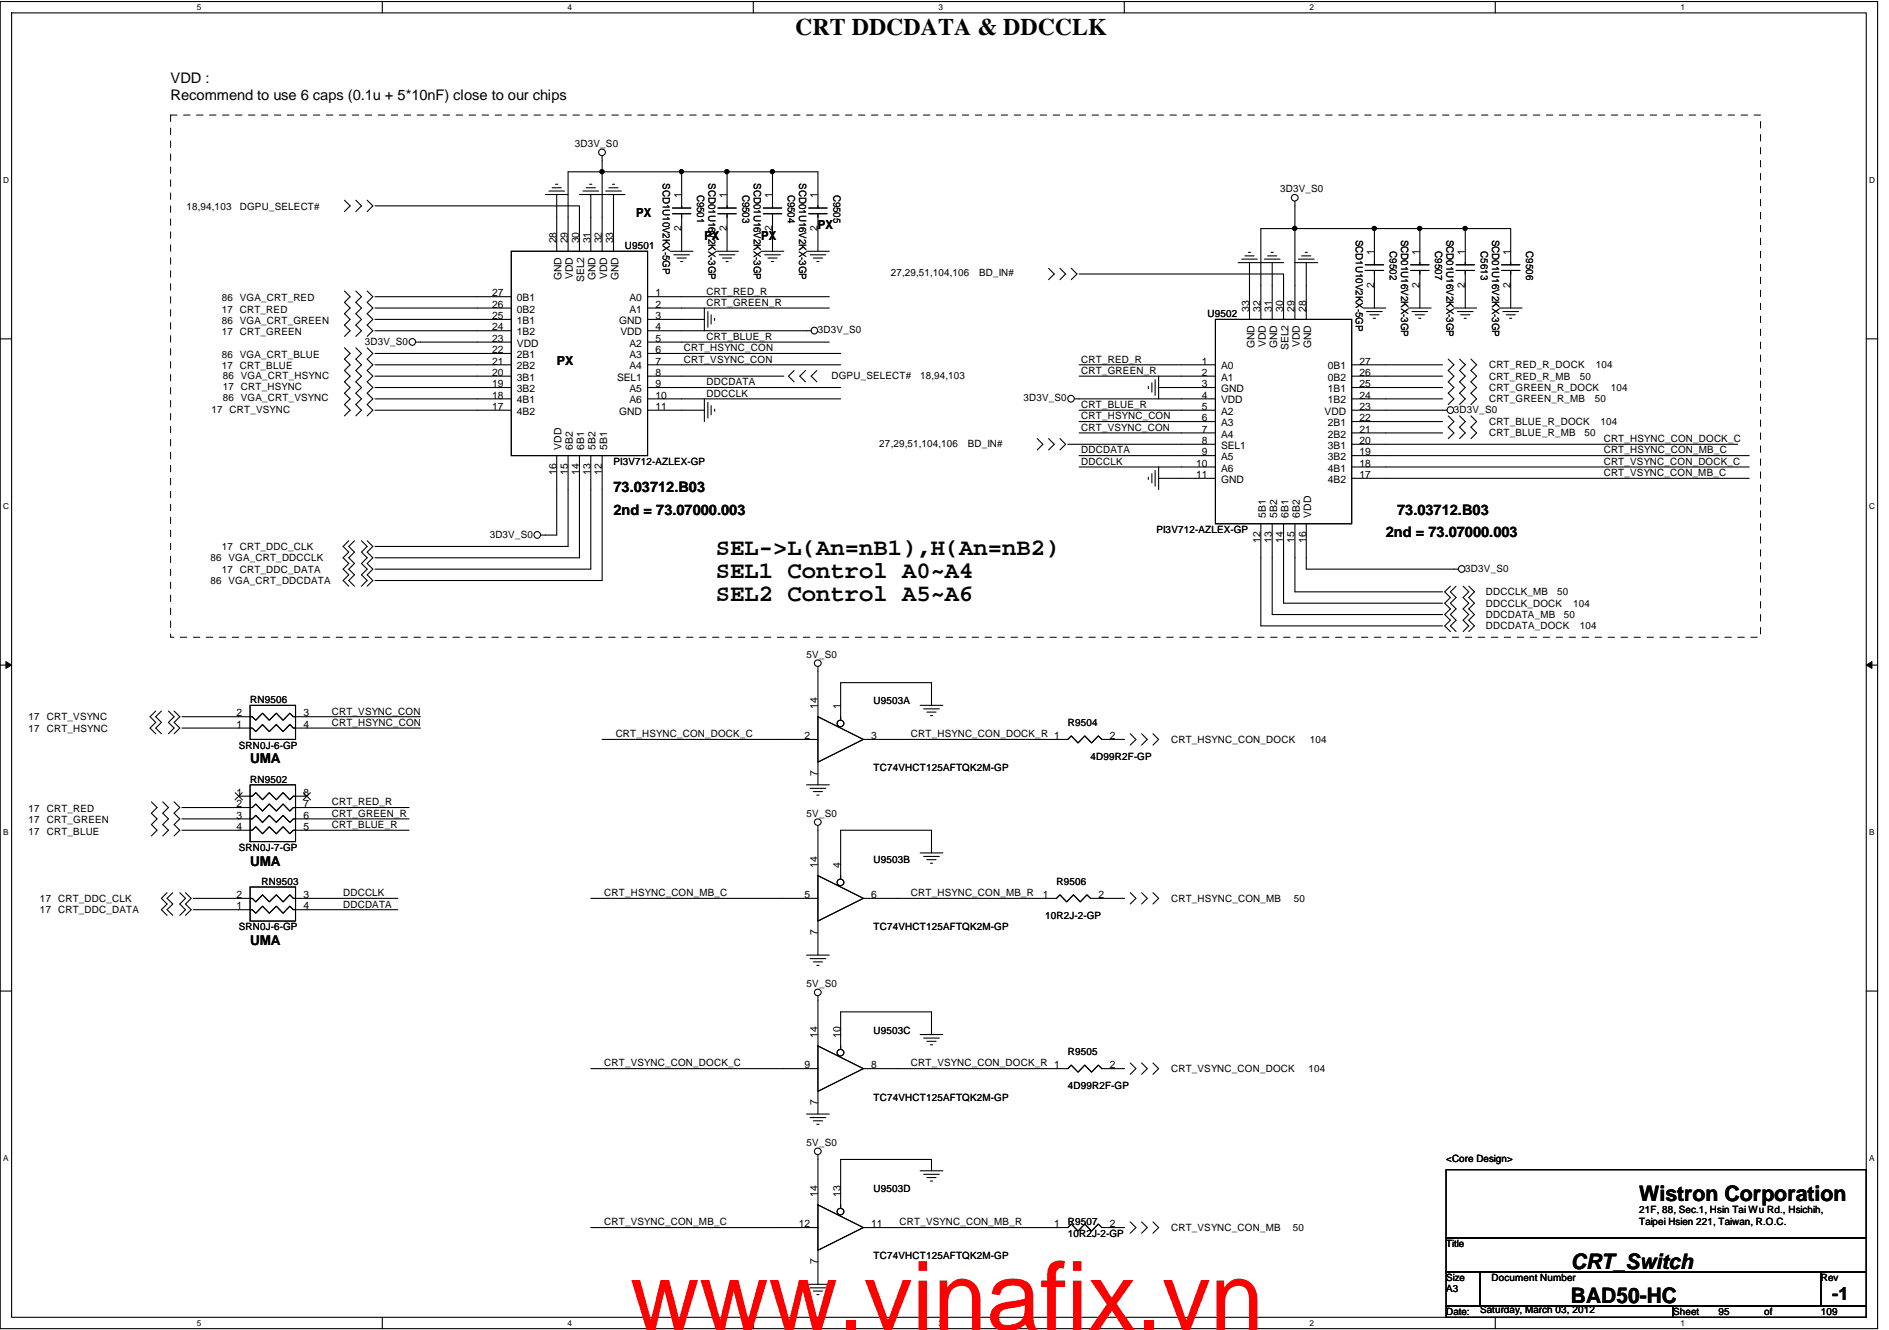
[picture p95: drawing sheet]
<svg xmlns="http://www.w3.org/2000/svg" width="278mm" height="196mm" viewBox="0 0 278 196" stroke-linecap="round" stroke-linejoin="round" font-family="sans-serif">
<defs><g id="words">
<text font-size="14.1" fill="#f00" x="92.8" y="196">www.vinafix.vn</text>
<g font-size="3.5">
<text x="117.1" y="5.1">CRT DDCDATA &amp; DDCCLK</text>
<text x="105.4" y="81.8">SEL-&gt;L(An=nB1),H(An=nB2)</text>
<text x="105.4" y="85.2">SEL1 Control A0~A4</text>
<text x="105.4" y="88.5">SEL2 Control A5~A6</text>
</g>
<g font-size="3.1">
<text x="241.4" y="176.9">Wistron Corporation</text>
<text x="231.3" y="192">BAD50-HC</text>
<text x="231.3" y="186.9">CRT_Switch</text>
</g>
<text font-size="2.7" x="269.8" y="191.5">-1</text>
<g font-size="2.2">
<text x="25.1" y="12.2">VDD :</text>
<text x="25.1" y="14.7">Recommend to use 6 caps (0.1u + 5*10nF) close to our chips</text>
<text x="90.3" y="75.8">2nd = 73.07000.003</text>
<text x="90.3" y="72.5">73.03712.B03</text>
<text x="205.7" y="75.8">73.03712.B03</text>
<text x="204.1" y="79.1">2nd = 73.07000.003</text>
</g>
<g font-size="2">
<text x="36.8" y="112.5">UMA</text>
<text x="36.8" y="127.5">UMA</text>
<text x="36.8" y="139.2">UMA</text>
</g>
<g font-size="1.8">
<text x="93.7" y="32">PX</text>
<text x="103.7" y="35.4">PX</text>
<text x="112.1" y="35.4">PX</text>
<text x="120.5" y="33.7">PX</text>
<text x="82" y="53.8">PX</text>
</g>
<g font-size="1.5">
<text x="84.7" y="21.6">3D3V_S0</text>
<text x="97.6" y="27" transform="rotate(90 97.6 27)">SCD1U10V2KX-5GP</text>
<text x="100.3" y="29.2" transform="rotate(-90 100.3 29.2)">1</text>
<text x="102.7" y="28.7" transform="rotate(90 102.7 28.7)">C9501</text>
<text x="104.3" y="27" transform="rotate(90 104.3 27)">SCD01U16V2KX-3GP</text>
<text x="107" y="29.2" transform="rotate(-90 107 29.2)">1</text>
<text x="109.3" y="28.7" transform="rotate(90 109.3 28.7)">C9503</text>
<text x="111" y="27" transform="rotate(90 111 27)">SCD01U16V2KX-3GP</text>
<text x="113.7" y="29.2" transform="rotate(-90 113.7 29.2)">1</text>
<text x="116" y="28.7" transform="rotate(90 116 28.7)">C9504</text>
<text x="117.7" y="27" transform="rotate(90 117.7 27)">SCD01U16V2KX-3GP</text>
<text x="120.4" y="29.2" transform="rotate(-90 120.4 29.2)">1</text>
<text x="122.7" y="28.7" transform="rotate(90 122.7 28.7)">C9505</text>
<text x="188.5" y="28.3">3D3V_S0</text>
<text x="27.5" y="31">18,94,103</text>
<text x="35.3" y="31">DGPU_SELECT#</text>
<text x="81.9" y="35.9" transform="rotate(-90 81.9 35.9)">28</text>
<text x="83.6" y="35.9" transform="rotate(-90 83.6 35.9)">29</text>
<text x="85.3" y="35.9" transform="rotate(-90 85.3 35.9)">30</text>
<text x="87" y="35.9" transform="rotate(-90 87 35.9)">31</text>
<text x="88.6" y="35.9" transform="rotate(-90 88.6 35.9)">32</text>
<text x="90.3" y="35.9" transform="rotate(-90 90.3 35.9)">33</text>
<text x="100.3" y="34" transform="rotate(-90 100.3 34)">2</text>
<text x="107" y="34" transform="rotate(-90 107 34)">2</text>
<text x="113.7" y="34" transform="rotate(-90 113.7 34)">2</text>
<text x="120.4" y="34" transform="rotate(-90 120.4 34)">2</text>
<text x="199.7" y="35.3" transform="rotate(90 199.7 35.3)">SCD1U10V2KX-5GP</text>
<text x="206.3" y="35.3" transform="rotate(90 206.3 35.3)">SCD01U16V2KX-3GP</text>
<text x="213" y="35.3" transform="rotate(90 213 35.3)">SCD01U16V2KX-3GP</text>
<text x="219.7" y="35.3" transform="rotate(90 219.7 35.3)">SCD01U16V2KX-3GP</text>
<text x="82.7" y="41.3" transform="rotate(-90 82.7 41.3)">GND</text>
<text x="84.4" y="41.1" transform="rotate(-90 84.4 41.1)">VDD</text>
<text x="86" y="41.6" transform="rotate(-90 86 41.6)">SEL2</text>
<text x="87.7" y="41.3" transform="rotate(-90 87.7 41.3)">GND</text>
<text x="89.4" y="41.1" transform="rotate(-90 89.4 41.1)">VDD</text>
<text x="91.1" y="41.3" transform="rotate(-90 91.1 41.3)">GND</text>
<text x="92" y="36.7">U9501</text>
<text x="131.2" y="40.7">27,29,51,104,106</text>
<text x="144.2" y="40.7">BD_IN#</text>
<text x="202.4" y="37.5" transform="rotate(-90 202.4 37.5)">1</text>
<text x="204.7" y="37" transform="rotate(90 204.7 37)">C9502</text>
<text x="209" y="37.5" transform="rotate(-90 209 37.5)">1</text>
<text x="211.4" y="37" transform="rotate(90 211.4 37)">C9507</text>
<text x="215.7" y="37.5" transform="rotate(-90 215.7 37.5)">1</text>
<text x="218" y="37" transform="rotate(90 218 37)">C5613</text>
<text x="222.4" y="37.5" transform="rotate(-90 222.4 37.5)">1</text>
<text x="224.7" y="37" transform="rotate(90 224.7 37)">C9506</text>
<text x="32.6" y="44.4">86 VGA_CRT_RED</text>
<text x="32.6" y="46.1">17 CRT_RED</text>
<text x="32.6" y="47.7">86 VGA_CRT_GREEN</text>
<text x="72.5" y="43.7">27</text>
<text x="72.5" y="45.3">26</text>
<text x="72.5" y="47">25</text>
<text x="76.1" y="44.4">0B1</text>
<text x="76.1" y="46.1">0B2</text>
<text x="76.1" y="47.7">1B1</text>
<text x="91.2" y="47.7">GND</text>
<text x="92.7" y="44.4">A0</text>
<text x="92.7" y="46.1">A1</text>
<text x="96.5" y="47">3</text>
<text x="96.5" y="43.7">1</text>
<text x="96.5" y="45.3">2</text>
<text x="104" y="43.4">CRT_RED_R</text>
<text x="104" y="45.1">CRT_GREEN_R</text>
<text x="177.8" y="46.7">U9502</text>
<text x="184" y="45.9" transform="rotate(-90 184 45.9)">33</text>
<text x="185.6" y="45.9" transform="rotate(-90 185.6 45.9)">32</text>
<text x="187.3" y="45.9" transform="rotate(-90 187.3 45.9)">31</text>
<text x="189" y="45.9" transform="rotate(-90 189 45.9)">30</text>
<text x="190.7" y="45.9" transform="rotate(-90 190.7 45.9)">29</text>
<text x="192.3" y="45.9" transform="rotate(-90 192.3 45.9)">28</text>
<text x="202.4" y="42.4" transform="rotate(-90 202.4 42.4)">2</text>
<text x="209" y="42.4" transform="rotate(-90 209 42.4)">2</text>
<text x="215.7" y="42.4" transform="rotate(-90 215.7 42.4)">2</text>
<text x="222.4" y="42.4" transform="rotate(-90 222.4 42.4)">2</text>
<text x="32.6" y="49.4">17 CRT_GREEN</text>
<text x="32.6" y="52.7">86 VGA_CRT_BLUE</text>
<text x="53.7" y="50.8">3D3V_S0</text>
<text x="72.5" y="48.7">24</text>
<text x="72.5" y="50.4">23</text>
<text x="72.5" y="52">22</text>
<text x="72.5" y="53.7">21</text>
<text x="76.1" y="49.4">1B2</text>
<text x="76.1" y="51.1">VDD</text>
<text x="76.1" y="52.7">2B1</text>
<text x="91.4" y="49.4">VDD</text>
<text x="92.7" y="51.1">A2</text>
<text x="92.7" y="52.7">A3</text>
<text x="96.5" y="50.4">5</text>
<text x="96.5" y="52">6</text>
<text x="96.5" y="53.7">7</text>
<text x="96.5" y="48.7">4</text>
<text x="100.7" y="51.8">CRT_HSYNC_CON</text>
<text x="100.7" y="53.4">CRT_VSYNC_CON</text>
<text x="104" y="50.1">CRT_BLUE_R</text>
<text x="120.5" y="49.1">3D3V_S0</text>
<text x="159.2" y="53.4">CRT_RED_R</text>
<text x="177" y="53.7">1</text>
<text x="184.7" y="51.3" transform="rotate(-90 184.7 51.3)">GND</text>
<text x="186.4" y="51.2" transform="rotate(-90 186.4 51.2)">VDD</text>
<text x="188.1" y="51.3" transform="rotate(-90 188.1 51.3)">GND</text>
<text x="189.7" y="51.6" transform="rotate(-90 189.7 51.6)">SEL2</text>
<text x="191.4" y="51.2" transform="rotate(-90 191.4 51.2)">VDD</text>
<text x="193.1" y="51.3" transform="rotate(-90 193.1 51.3)">GND</text>
<text x="200.2" y="53.7">27</text>
<text x="32.6" y="54.4">17 CRT_BLUE</text>
<text x="32.8" y="55.8">86 VGA_CRT_HSYNC</text>
<text x="32.8" y="57.4">17 CRT_HSYNC</text>
<text x="32.8" y="59.1">86 VGA_CRT_VSYNC</text>
<text x="72.5" y="55.4">20</text>
<text x="72.5" y="57">19</text>
<text x="72.5" y="58.7">18</text>
<text x="76.1" y="54.4">2B2</text>
<text x="76.1" y="56.1">3B1</text>
<text x="76.1" y="57.8">3B2</text>
<text x="76.1" y="59.4">4B1</text>
<text x="90.9" y="56.1">SEL1</text>
<text x="92.7" y="54.4">A4</text>
<text x="92.7" y="57.8">A5</text>
<text x="92.7" y="59.4">A6</text>
<text x="96.5" y="57">9</text>
<text x="96.5" y="58.7">10</text>
<text x="96.5" y="55.4">8</text>
<text x="104" y="56.8">DDCDATA</text>
<text x="104" y="58.4">DDCCLK</text>
<text x="122.4" y="55.8">DGPU_SELECT#</text>
<text x="135.5" y="55.8">18,94,103</text>
<text x="150.7" y="59.1">3D3V_S0</text>
<text x="159.2" y="55.1">CRT_GREEN_R</text>
<text x="177" y="55.4">2</text>
<text x="177" y="57">3</text>
<text x="177" y="58.7">4</text>
<text x="179.8" y="54.4">A0</text>
<text x="179.8" y="56.1">A1</text>
<text x="179.8" y="57.8">GND</text>
<text x="179.8" y="59.4">VDD</text>
<text x="195.6" y="54.4">0B1</text>
<text x="195.6" y="56.1">0B2</text>
<text x="195.6" y="57.8">1B1</text>
<text x="195.6" y="59.4">1B2</text>
<text x="200.2" y="55.4">26</text>
<text x="200.2" y="57">25</text>
<text x="200.2" y="58.7">24</text>
<text x="219.3" y="54.3">CRT_RED_R_DOCK</text>
<text x="219.3" y="55.9">CRT_RED_R_MB</text>
<text x="219.3" y="57.6">CRT_GREEN_R_DOCK</text>
<text x="219.3" y="59.3">CRT_GREEN_R_MB</text>
<text x="232.7" y="55.9">50</text>
<text x="234.9" y="59.3">50</text>
<text x="235" y="54.3">104</text>
<text x="237.2" y="57.6">104</text>
<text x="31.1" y="60.8">17 CRT_VSYNC</text>
<text x="72.5" y="60.4">17</text>
<text x="76.1" y="61.1">4B2</text>
<text x="91.2" y="61.1">GND</text>
<text x="96.5" y="60.4">11</text>
<text x="129.5" y="65.8">27,29,51,104,106</text>
<text x="142.5" y="65.8">BD_IN#</text>
<text x="159.2" y="60.1">CRT_BLUE_R</text>
<text x="159.2" y="63.5">CRT_VSYNC_CON</text>
<text x="159.2" y="61.8">CRT_HSYNC_CON</text>
<text x="177" y="60.4">5</text>
<text x="177" y="62.1">6</text>
<text x="177" y="63.7">7</text>
<text x="177" y="65.4">8</text>
<text x="179.8" y="61.1">A2</text>
<text x="179.8" y="62.8">A3</text>
<text x="179.8" y="64.5">A4</text>
<text x="195.1" y="61.1">VDD</text>
<text x="195.6" y="62.8">2B1</text>
<text x="195.6" y="64.5">2B2</text>
<text x="200.2" y="62.1">22</text>
<text x="200.2" y="63.7">21</text>
<text x="200.2" y="65.4">20</text>
<text x="200.2" y="60.4">23</text>
<text x="214.1" y="60.8">3D3V_S0</text>
<text x="219.3" y="62.6">CRT_BLUE_R_DOCK</text>
<text x="219.3" y="64.3">CRT_BLUE_R_MB</text>
<text x="233.3" y="64.3">50</text>
<text x="235.7" y="62.6">104</text>
<text x="236.2" y="65.1">CRT_HSYNC_CON_DOCK_C</text>
<text x="81.9" y="70" transform="rotate(-90 81.9 70)">16</text>
<text x="82.7" y="66.3" transform="rotate(-90 82.7 66.3)">VDD</text>
<text x="83.6" y="70" transform="rotate(-90 83.6 70)">15</text>
<text x="84.4" y="66.3" transform="rotate(-90 84.4 66.3)">6B2</text>
<text x="85.3" y="70" transform="rotate(-90 85.3 70)">14</text>
<text x="86" y="66.3" transform="rotate(-90 86 66.3)">6B1</text>
<text x="87" y="70" transform="rotate(-90 87 70)">13</text>
<text x="87.7" y="66.3" transform="rotate(-90 87.7 66.3)">5B2</text>
<text x="88.6" y="70" transform="rotate(-90 88.6 70)">12</text>
<text x="89.4" y="66.3" transform="rotate(-90 89.4 66.3)">5B1</text>
<text x="90.3" y="68.5">PI3V712-AZLEX-GP</text>
<text x="159.2" y="66.8">DDCDATA</text>
<text x="159.2" y="68.5">DDCCLK</text>
<text x="176.2" y="68.8">10</text>
<text x="176.2" y="70.4">11</text>
<text x="177" y="67.1">9</text>
<text x="179.8" y="66.1">SEL1</text>
<text x="179.8" y="67.8">A5</text>
<text x="179.8" y="69.5">A6</text>
<text x="179.8" y="71.1">GND</text>
<text x="195.6" y="66.1">3B1</text>
<text x="195.6" y="67.8">3B2</text>
<text x="195.6" y="69.5">4B1</text>
<text x="195.6" y="71.1">4B2</text>
<text x="200.2" y="67.1">19</text>
<text x="200.2" y="68.8">18</text>
<text x="200.2" y="70.4">17</text>
<text x="236.2" y="66.8">CRT_HSYNC_CON_MB_C</text>
<text x="236.2" y="68.5">CRT_VSYNC_CON_DOCK_C</text>
<text x="236.2" y="70.1">CRT_VSYNC_CON_MB_C</text>
<text x="186.4" y="76.3" transform="rotate(-90 186.4 76.3)">5B1</text>
<text x="188.1" y="76.3" transform="rotate(-90 188.1 76.3)">5B2</text>
<text x="189.7" y="76.3" transform="rotate(-90 189.7 76.3)">6B1</text>
<text x="191.4" y="76.3" transform="rotate(-90 191.4 76.3)">6B2</text>
<text x="193.1" y="76.3" transform="rotate(-90 193.1 76.3)">VDD</text>
<text x="31" y="82.7">86 VGA_CRT_DDCCLK</text>
<text x="32.6" y="81">17 CRT_DDC_CLK</text>
<text x="72.1" y="79.2">3D3V_S0</text>
<text x="170.3" y="78.5">PI3V712-AZLEX-GP</text>
<text x="185.6" y="80" transform="rotate(-90 185.6 80)">12</text>
<text x="187.3" y="80" transform="rotate(-90 187.3 80)">13</text>
<text x="189" y="80" transform="rotate(-90 189 80)">14</text>
<text x="190.7" y="80" transform="rotate(-90 190.7 80)">15</text>
<text x="192.3" y="80" transform="rotate(-90 192.3 80)">16</text>
<text x="31" y="86">86 VGA_CRT_DDCDATA</text>
<text x="32.6" y="84.4">17 CRT_DDC_DATA</text>
<text x="215.8" y="84.2">3D3V_S0</text>
<text x="218.8" y="89.4">DDCCLK_DOCK</text>
<text x="218.8" y="87.7">DDCCLK_MB</text>
<text x="229.3" y="87.7">50</text>
<text x="231.7" y="89.4">104</text>
<text x="218.8" y="92.7">DDCDATA_DOCK</text>
<text x="218.8" y="91.1">DDCDATA_MB</text>
<text x="230.3" y="91.1">50</text>
<text x="232.7" y="92.7">104</text>
<text x="118.8" y="96.9">5V_S0</text>
<text x="4.2" y="106.1">17 CRT_VSYNC</text>
<text x="4.2" y="107.8">17 CRT_HSYNC</text>
<text x="34.8" y="107.2">1</text>
<text x="34.8" y="105.5">2</text>
<text x="36.8" y="103.6">RN9506</text>
<text x="44.7" y="105.5">3</text>
<text x="44.7" y="107.2">4</text>
<text x="48.9" y="106.9">CRT_HSYNC_CON</text>
<text x="48.9" y="105.3">CRT_VSYNC_CON</text>
<text x="120.4" y="104.4" transform="rotate(-90 120.4 104.4)">14</text>
<text x="123.8" y="104.4" transform="rotate(-90 123.8 104.4)">1</text>
<text x="128.7" y="103.8">U9503A</text>
<text x="157.2" y="106.9">R9504</text>
<text x="35.2" y="110.3">SRN0J-6-GP</text>
<text x="90.7" y="108.6">CRT_HSYNC_CON_DOCK_C</text>
<text x="118.5" y="108.9">2</text>
<text x="128.3" y="108.9">3</text>
<text x="128.7" y="113.6">TC74VHCT125AFTQK2M-GP</text>
<text x="134.1" y="108.6">CRT_HSYNC_CON_DOCK_R 1</text>
<text x="160.6" y="112">4D99R2F-GP</text>
<text x="163.4" y="108.9">2</text>
<text x="172.5" y="109.5">CRT_HSYNC_CON_DOCK</text>
<text x="192.9" y="109.5">104</text>
<text x="4.2" y="119.6">17 CRT_RED</text>
<text x="34.8" y="117.3">1</text>
<text x="34.8" y="118.9">2</text>
<text x="36.8" y="115.3">RN9502</text>
<text x="44.7" y="118.9">7</text>
<text x="44.7" y="117.3">8</text>
<text x="48.9" y="118.6">CRT_RED_R</text>
<text x="120.4" y="114.3" transform="rotate(-90 120.4 114.3)">7</text>
<text x="4.2" y="121.3">17 CRT_GREEN</text>
<text x="4.2" y="123">17 CRT_BLUE</text>
<text x="34.8" y="120.6">3</text>
<text x="34.8" y="122.3">4</text>
<text x="35.2" y="125.3">SRN0J-7-GP</text>
<text x="44.7" y="122.3">5</text>
<text x="44.7" y="120.6">6</text>
<text x="48.9" y="122">CRT_BLUE_R</text>
<text x="48.9" y="120.3">CRT_GREEN_R</text>
<text x="118.8" y="120.3">5V_S0</text>
<text x="38.5" y="130.4">RN9503</text>
<text x="120.4" y="127.8" transform="rotate(-90 120.4 127.8)">14</text>
<text x="123.8" y="127.8" transform="rotate(-90 123.8 127.8)">4</text>
<text x="128.7" y="127.2">U9503B</text>
<text x="155.6" y="130.4">R9506</text>
<text x="5.9" y="132.9">17 CRT_DDC_CLK</text>
<text x="5.9" y="134.5">17 CRT_DDC_DATA</text>
<text x="34.8" y="134">1</text>
<text x="34.8" y="132.3">2</text>
<text x="35.2" y="137">SRN0J-6-GP</text>
<text x="44.7" y="132.3">3</text>
<text x="44.7" y="134">4</text>
<text x="50.5" y="133.7">DDCDATA</text>
<text x="50.5" y="132">DDCCLK</text>
<text x="89" y="132">CRT_HSYNC_CON_MB_C</text>
<text x="118.5" y="132.3">5</text>
<text x="120.4" y="137.7" transform="rotate(-90 120.4 137.7)">7</text>
<text x="128.3" y="132.3">6</text>
<text x="128.7" y="137">TC74VHCT125AFTQK2M-GP</text>
<text x="134.1" y="132">CRT_HSYNC_CON_MB_R</text>
<text x="153.6" y="132.3">1</text>
<text x="153.9" y="135.4">10R2J-2-GP</text>
<text x="161.7" y="132.3">2</text>
<text x="172.5" y="132.9">CRT_HSYNC_CON_MB</text>
<text x="190.5" y="132.9">50</text>
<text x="118.8" y="145.4">5V_S0</text>
<text x="120.4" y="152.9" transform="rotate(-90 120.4 152.9)">14</text>
<text x="123.8" y="152.9" transform="rotate(-90 123.8 152.9)">10</text>
<text x="128.7" y="152.3">U9503C</text>
<text x="157.2" y="155.4">R9505</text>
<text x="89" y="157.1">CRT_VSYNC_CON_DOCK_C</text>
<text x="118.5" y="157.4">9</text>
<text x="128.3" y="157.4">8</text>
<text x="134.1" y="157.1">CRT_VSYNC_CON_DOCK_R 1</text>
<text x="157.2" y="160.5">4D99R2F-GP</text>
<text x="163.4" y="157.4">2</text>
<text x="172.5" y="158">CRT_VSYNC_CON_DOCK</text>
<text x="192.7" y="158">104</text>
<text x="120.4" y="162.8" transform="rotate(-90 120.4 162.8)">7</text>
<text x="128.7" y="162.1">TC74VHCT125AFTQK2M-GP</text>
<text x="118.8" y="168.8">5V_S0</text>
<text x="213" y="171.2">&lt;Core Design&gt;</text>
<text x="120.4" y="176.3" transform="rotate(-90 120.4 176.3)">14</text>
<text x="123.8" y="176.3" transform="rotate(-90 123.8 176.3)">13</text>
<text x="128.7" y="175.7">U9503D</text>
<text x="241.4" y="178.7">21F, 88, Sec.1, Hsin Tai Wu Rd., Hsichih,</text>
<text x="89" y="180.5">CRT_VSYNC_CON_MB_C</text>
<text x="117.6" y="180.8">12</text>
<text x="128.3" y="180.8">11</text>
<text x="128.7" y="185.5">TC74VHCT125AFTQK2M-GP</text>
<text x="132.5" y="180.5">CRT_VSYNC_CON_MB_R</text>
<text x="155.3" y="180.8">1</text>
<text x="157.2" y="180.5">R9507</text>
<text x="157.2" y="182.2">10R2J-2-GP</text>
<text x="163.4" y="180.8">2</text>
<text x="172.5" y="181.4">CRT_VSYNC_CON_MB</text>
<text x="190.4" y="181.4">50</text>
<text x="212.9" y="183.7">Title</text>
<text x="241.4" y="180.4">Taipei Hsien 221, Taiwan, R.O.C.</text>
<text x="120.4" y="186.2" transform="rotate(-90 120.4 186.2)">7</text>
<text x="212.9" y="188.7">Size</text>
<text x="213" y="190.4">A3</text>
<text x="219.6" y="188.7">Document Number</text>
<text x="268.1" y="188.7">Rev</text>
<text x="213" y="193.8">Date:</text>
<text x="218" y="193.4">Saturday, March 03, 2012</text>
<text x="246.4" y="193.8">Sheet</text>
<text x="253.1" y="193.7">95</text>
<text x="259.8" y="193.7">of</text>
<text x="268.1" y="193.7">109</text>
</g>
<g font-size="1.2">
<text x="29" y="1.5">5</text>
<text x="83.6" y="1.5">4</text>
<text x="138.2" y="1.5">3</text>
<text x="192.8" y="1.5">2</text>
<text x="247.5" y="1.5">1</text>
<text x=".5" y="27">D</text>
<text x="275.3" y="27">D</text>
<text x=".5" y="75">C</text>
<text x="275.3" y="75">C</text>
<text x=".5" y="123.1">B</text>
<text x="275.3" y="123.1">B</text>
<text x=".5" y="171.1">A</text>
<text x="275.3" y="171.1">A</text>
<text x="29" y="195.3">5</text>
<text x="83.6" y="195.3">4</text>
<text x="138.2" y="195.3">3</text>
<text x="192.8" y="195.3">2</text>
<text x="247.5" y="195.3">1</text>
</g>
</g></defs>
<path d="M0 .2h276.5v195.5h-276.5zM1.7 1.9h273.1v192.2h-273.1z" fill="none" stroke="#000" stroke-width=".16"/>
<g fill="#fff">
<path d="M29 .4h.6v1.3h-.6z"/>
<path d="M29 194.2h.6v1.3h-.6z"/>
</g>
<path d="M56.3 .2v1.7M56.3 194.1v1.6" fill="none" stroke="#000" stroke-width=".16"/>
<g fill="#fff">
<path d="M83.6 .4h.6v1.3h-.6z"/>
<path d="M83.6 194.2h.6v1.3h-.6z"/>
</g>
<path d="M110.9 .2v1.7M110.9 194.1v1.6" fill="none" stroke="#000" stroke-width=".16"/>
<g fill="#fff">
<path d="M138.2 .4h.6v1.3h-.6z"/>
<path d="M138.2 194.2h.6v1.3h-.6z"/>
</g>
<path d="M165.6 .2v1.7M165.6 194.1v1.6" fill="none" stroke="#000" stroke-width=".16"/>
<g fill="#fff">
<path d="M192.8 .4h.7v1.3h-.7z"/>
<path d="M192.8 194.2h.7v1.3h-.7z"/>
</g>
<path d="M220.2 .2v1.7M220.2 194.1v1.6" fill="none" stroke="#000" stroke-width=".16"/>
<g fill="#fff">
<path d="M247.5 .4h.6v1.3h-.6z"/>
<path d="M247.5 194.2h.6v1.3h-.6z"/>
<path d="M.5 25.9h.8v1.3h-.8z"/>
<path d="M275.3 25.9h.8v1.3h-.8z"/>
<path d="M.5 73.9h.8v1.3h-.8z"/>
<path d="M275.3 73.9h.8v1.3h-.8z"/>
</g>
<path d="M0 49.9h1.7M274.8 49.9h1.7" fill="none" stroke="#000" stroke-width=".16"/>
<g fill="#fff">
<path d="M.5 122h.7v1.3h-.7z"/>
<path d="M275.3 122h.7v1.3h-.7z"/>
</g>
<path d="M0 98h1.7M274.8 98h1.7" fill="none" stroke="#000" stroke-width=".16"/>
<path d="M.9 97.5l.8 .5-.8 .5zM274.8 98l.9-.5v1z" fill="#000"/>
<path d="M.9 97.5l.8 .5-.8 .5zM274.8 98l.9-.5v1z" fill="none" stroke="#000" stroke-width=".15"/>
<g fill="#fff">
<path d="M.5 170h.7v1.3h-.7z"/>
<path d="M275.3 170h.7v1.3h-.7z"/>
</g>
<g fill="none" stroke="#000" stroke-width=".16">
<path d="M50.7 29.5l.9 .8-.9 .9M52.4 29.5l.8 .8-.8 .9M54.1 29.5l.8 .8-.8 .9M55.2 30.3h30.1v6.7M75.3 37h20.1v30.1h-20.1zM80.3 28.7h3.4M80.8 28.1h2.3M81.3 27.7h1.4M81.8 27.1h.3M82 28.7v8.3M83.7 37v-11.7h5v11.7M85.3 28.7h6.7"/>
<path d="M85.8 28.1h2.4M86.3 27.7h1.4M86.8 27.1h.4M87 28.7v8.3M88.7 23v2.3h11.7M89.2 28.1h2.3M89.7 27.7h1.3M90.2 27.1h.3M90.3 28.7v8.3M98.7 37h3.4M99 30.6h2.7M99 31.5h2.7"/>
<path d="M99.2 37.5h2.3M99.7 38h1.4M100.2 38.5h.3M100.4 25.3v5.3M100.4 25.3h6.7M100.4 31.5v5.5M105.4 37h3.3M105.7 30.6h2.7M105.7 31.5h2.7M105.9 37.5h2.3M106.4 38h1.3M106.9 38.5h.3"/>
<path d="M107.1 25.3v5.3M107.1 25.3h6.7M107.1 31.5v5.5M112.1 37h3.3M112.4 30.6h2.7M112.4 31.5h2.7M112.6 37.5h2.3M113.1 38h1.3M113.6 38.5h.3M113.8 25.3v5.3M113.8 31.5v5.5M113.8 25.3h6.7v5.3"/>
<path d="M118.8 37h3.3M119.1 31.5h2.7M119.1 30.6h2.7M119.3 37.5h2.3M119.8 38h1.3M120.3 38.5h.3M120.5 31.5v5.5M154.4 39.5l.9 .9-.9 .8M156.1 39.5l.8 .9-.8 .8M157.8 39.5l.8 .9-.8 .8M182.8 38.2h2.4M183.3 37.7h1.4"/>
<path d="M183.8 37.2h.4M184 38.7v8.4M186.2 38.2h2.3M186.7 37.7h1.3M187.2 37.2h.3M187.3 38.7v8.4M189 38.7h-6.7M190.7 33.7h-5v13.4M190.7 33.7v13.4M190.7 33.7h11.7M190.7 38.7h3.3M190.7 29.7v4"/>
<path d="M191.2 38.2h2.3M191.7 37.7h1.3M192.2 37.2h.3M192.4 38.7v8.4M201 39.8h2.8M201 39h2.8M202.4 33.7v5.3M202.4 33.7h6.7M202.4 39.8v5.6M207.7 39.8h2.7M207.7 39h2.7M209.1 33.7v5.3"/>
<path d="M209.1 33.7h6.7M209.1 39.8v5.6M214.4 39h2.7M214.4 39.8h2.7M215.8 33.7h6.7v5.3M215.8 39.8v5.6M215.8 33.7v5.3M221.1 39h2.7M221.1 39.8h2.7M222.5 39.8v5.6M50.7 42.9l.9 .8-.9 .8 .9 .9-.9 .8 .9 .9-.9 .8 .9 .8-.9 .9M50.7 51.2l.9 .9-.9 .8 .9 .8-.9 .9 .9 .8-.9 .9 .9 .8-.9 .8 .9 .9-.9 .8 .9 .8-.9 .9"/>
<path d="M52.4 42.9l.8 .8-.8 .8 .8 .9-.8 .8 .8 .9-.8 .8 .8 .8-.8 .9M52.4 51.2l.8 .9-.8 .8 .8 .8-.8 .9 .8 .8-.8 .9 .8 .8-.8 .8 .8 .9-.8 .8 .8 .8-.8 .9M54.1 42.9l.8 .8-.8 .8 .8 .9-.8 .8 .8 .9-.8 .8 .8 .8-.8 .9M54.1 51.2l.8 .9-.8 .8 .8 .8-.8 .9 .8 .8-.8 .9 .8 .8-.8 .8 .8 .9-.8 .8 .8 .8-.8 .9M61.2 50.4h14.1M75.3 43.7h-20.1M75.3 45.4h-20.1M75.3 47.1h-20.1M75.3 48.7h-20.1M75.3 52.1h-20.1M75.3 53.7h-20.1M75.3 55.4h-20.1"/>
<path d="M75.3 57.1h-20.1M75.3 58.8h-20.1M95.4 43.7h26.7M95.4 45.4h26.7M95.4 50.4h26.7M95.4 52.1h28.4M95.4 53.7h28.4M95.4 57.1h28.4M95.4 58.8h28.4M95.4 48.7h24.1M95.4 55.4h20M103.7 47.1h-8.3"/>
<path d="M103.7 58.8v3.3M103.7 45.4v3.3M104.2 59.3v2.3M104.2 45.9v2.3M104.7 59.8v1.3M104.7 46.4v1.3M105.2 46.9v.3M116.9 54.6l-.8 .8 .8 .9M118.6 54.6l-.8 .8 .8 .9M120.3 54.6l-.8 .8 .8 .9M158.2 58.8h20.8M158.9 53.7h20.1"/>
<path d="M158.9 55.4h20.1M158.9 40.4h30.1v6.7M169.1 56.9v.3M169.6 56.4v1.4M170.1 55.9v2.3M170.6 55.4v3.4M179 57.1h-8.4M179 47.1h20.1v30.1h-20.1zM199.1 53.7h13.3M199.1 55.4h13.3M199.1 57.1h13.3M199.1 58.8h13.3"/>
<path d="M200.7 45.4h3.4M201.2 45.9h2.4M201.7 46.4h1.4M202.2 46.9h.4M207.4 45.4h3.4M207.9 45.9h2.3M208.4 46.4h1.4M208.9 46.9h.3M213.3 52.9l.8 .8-.8 .9M213.3 54.6l.8 .8-.8 .9 .8 .8-.8 .8 .8 .9-.8 .8M214.1 45.4h3.4M214.6 45.9h2.3"/>
<path d="M214.9 52.9l.9 .8-.9 .9M214.9 54.6l.9 .8-.9 .9 .9 .8-.9 .8 .9 .9-.9 .8M215.1 46.4h1.4M215.6 46.9h.3M216.6 52.9l.9 .8-.9 .9M216.6 54.6l.9 .8-.9 .9 .9 .8-.9 .8 .9 .9-.9 .8M220.8 45.4h3.3M221.3 45.9h2.3M221.8 46.4h1.3M222.3 46.9h.3M51.4 79.7l-.9 .8 .9 .8-.9 .9 .9 .8-.9 .8 .9 .9-.9 .8 .9 .9M52.2 79.7l-.8 .8 .8 .8-.8 .9 .8 .8-.8 .8 .8 .9-.8 .8 .8 .9"/>
<path d="M53.2 79.7l.9 .8-.9 .8 .9 .9-.9 .8 .9 .8-.9 .9 .9 .8-.9 .9M54.1 79.7l.8 .8-.8 .8 .8 .9-.8 .8 .8 .8-.8 .9 .8 .8-.8 .9M75.3 60.4h-20.1M82 67.1v11.7h-2.4M83.7 67.1v13.4h-28.5M85.3 67.1v15.1h-30.1M87 67.1v16.7h-31.8M88.7 67.1v18.4h-33.5M95.4 60.4h8.3M105.2 60.3v.3M152.7 64.6l.9 .9-.9 .8M154.4 64.6l.9 .9-.9 .8"/>
<path d="M156.1 64.6l.8 .9-.8 .8M158.9 60.4h20.1M158.9 63.8h20.1M158.9 62.1h20.1M158.9 67.1h20.1M158.9 68.8h20.1M169.1 70.3v.3M169.6 69.8v1.3M170.1 69.3v2.3M170.6 68.8v3.3M179 70.5h-8.4M179 65.5h-21.8"/>
<path d="M185.7 77.2v15h26.7M187.3 77.2v13.3h25.1M189 77.2v11.7h23.4M190.7 77.2v10h21.7M192.4 77.2v6.6h22.4M199.1 62.1h13.3M199.1 63.8h13.3M199.1 65.5h56.8M199.1 67.1h58.5M199.1 68.8h58.5M199.1 70.5h58.5M199.1 60.4h14"/>
<path d="M213.3 61.3l.8 .8-.8 .8 .8 .9-.8 .8M214.9 61.3l.9 .8-.9 .8 .9 .9-.9 .8M216.6 61.3l.9 .8-.9 .8 .9 .9-.9 .8M120.4 98.2l.1 7.4M213.6 86.4l-.8 .8 .8 .8-.8 .9 .8 .8-.8 .8 .8 .9-.8 .8 .8 .8M214.4 86.4l-.8 .8 .8 .8-.8 .9 .8 .8-.8 .8 .8 .9-.8 .8 .8 .8M215.5 86.4l.8 .8-.8 .8 .8 .9-.8 .8 .8 .8-.8 .9 .8 .8-.8 .8M216.3 86.4l.8 .8-.8 .8 .8 .9-.8 .8 .8 .8-.8 .9 .8 .8-.8 .8M22.3 118.1l.8 .9-.8 .8 .8 .8-.8 .9 .8 .8-.8 .8M22.9 104.8l-.8 .8 .8 .8-.8 .9 .8 .8M23.8 104.8l-.9 .8 .9 .8-.9 .9 .9 .8M24 118.1l.8 .9-.8 .8 .8 .8-.8 .9 .8 .8-.8 .8"/>
<path d="M24.8 104.8l.8 .8-.8 .8 .8 .9-.8 .8M25.6 118.1l.9 .9-.9 .8 .9 .8-.9 .9 .9 .8-.9 .8M25.6 104.8l.9 .8-.9 .8 .9 .9-.9 .8M26.8 119h10.3l.6-.5 1 1 1-1 1 1 1-1 1 1 .5-.5h17M26.8 107.3h10.3l.6 .5 1-1.1 1 1.1 1-1.1 1 1.1 1-1.1 .5 .6h18.7M26.8 105.6h10.3l.6 .5 1-1 1 1 1-1 1 1 1-1 .5 .5h18.7M35.2 117.3h1.9l.6-.5 1 1 1-1 1 1 1-1 1 1 .5-.5h2M36.8 103.9h6.7v5h-6.7zM36.8 115.6h6.7v8.4h-6.7zM88.7 108.9h31.8M118.8 115.6h3.3M119.3 116.1h2.3"/>
<path d="M119.8 116.6h1.3M120.3 117.1h.3M120.5 112.3v3.3M120.5 105.6l6.6 3.3-6.6 3.4zM127.1 108.9h30.1l.6-.5 1 1.1 1-1.1 .9 1.1 1-1.1 .6 .5h3.3M135.5 103.9h3.3M136 104.4h2.3M136.5 104.9h1.4M137 105.4h.3M137.2 103.9v-3.3h-13.4v5.5M166.4 108.1l.9 .8-.9 .9M168.1 108.1l.9 .8-.9 .9"/>
<path d="M169.8 108.1l.8 .8-.8 .9M24.6 131.5l-.8 .8 .8 .9-.8 .8 .8 .9M25.4 131.5l-.8 .8 .8 .9-.8 .8 .8 .9M26.5 131.5l.8 .8-.8 .9 .8 .8-.8 .9M26.8 122.3h10.3l.6-.5 1 1 1-1 1 1 1-1 1 1 .5-.5h17M27.3 131.5l.8 .8-.8 .9 .8 .8-.8 .9M28.5 132.3h8.6l.6 .6 1-1.1 1 1.1 1-1.1 1 1.1 1-1.1 .5 .5h15.4M36.8 130.7h6.7v5h-6.7zM58.6 134h-15.4l-.5-.5-1 1-1-1-1 1-1-1-1 1-.6-.5h-8.6M60.2 120.6h-17l-.5 .6-1-1.1-1 1.1-1-1.1-1 1.1-1-1.1-.6 .5h-10.3M87 132.3h33.5M120.5 135.7v5"/>
<path d="M120.5 121.6v7.4M120.5 129l6.6 3.3-6.6 3.4zM135.5 125.7h3.3M136 126.2h2.3M136.5 126.6h1.4M137 127.2h.3M137.2 125.7v-3.4h-13.4v7.2M165.6 132.3h-5l-.5-.5-1 1.1-1-1.1-1 1.1-1-1.1-.5 .5h-28.5M166.4 131.5l.9 .8-.9 .9M168.1 131.5l.9 .8-.9 .9M169.8 131.5l.8 .8-.8 .9M0 146h1.7"/>
<path d="M87 157.4h33.5M118.8 140.7h3.3M119.3 141.2h2.3M119.8 141.7h1.3M120.3 142.2h.3M120.4 146.7l.1 7.4M120.5 154.1l6.6 3.3-6.6 3.4zM127.1 157.4h30.1l.6-.5 1 1.1 1-1.1 .9 1.1 1-1.1 .6 .5h3.3M135.5 152.4h3.3M136 152.9h2.3M136.5 153.4h1.4M137 153.9h.3"/>
<path d="M137.2 152.4v-3.3h-13.4v5.5M166.4 156.6l.9 .8-.9 .9M168.1 156.6l.9 .8-.9 .9M169.8 156.6l.8 .8-.8 .9M274.8 146h1.7M118.8 164.1h3.3M119.3 164.6h2.3M119.8 165.1h1.3M120.3 165.6h.3M120.5 160.8v3.3M120.5 170.1v7.4M120.5 177.5l6.6 3.3-6.6 3.4z"/>
<path d="M135.5 172.5h3.3M136 173h2.3M136.5 173.5h1.4M137 174h.3M137.2 172.5v-1.7h-13.4v7.2M213 172.3h61.8v10.1h-61.8zM87 180.8h33.5M118.8 189.2h3.3M119.3 189.7h2.3M119.8 190.2h1.3M120.3 190.7h.3M120.5 184.2v5"/>
<path d="M165.6 180.8h-3.3l-.6-.5-1 1.1-.9-1.1-1 1.1-1-1.1-.6 .5h-30.1M166.4 180l.9 .8-.9 .9M168.1 180l.9 .8-.9 .9M169.8 180l.8 .8-.8 .9M213 182.4h61.8v5h-61.8zM213 187.4h5v5h-5zM213 192.4h33.4v1.7h-33.4zM218 187.4h50.1v5h-50.1zM246.4 192.4h28.4v1.7h-28.4zM268.1 187.4h6.7v5h-6.7z"/>
<circle cx="88.7" cy="25.3" r=".3"/>
<circle cx="88.7" cy="22.4" r=".49"/>
<circle cx="100.4" cy="25.3" r=".3"/>
<circle cx="107" cy="25.3" r=".3"/>
<circle cx="113.7" cy="25.3" r=".3"/>
<circle cx="190.7" cy="33.6" r=".3"/>
<circle cx="190.7" cy="29.1" r=".49"/>
<circle cx="202.4" cy="33.6" r=".3"/>
<circle cx="209.1" cy="33.6" r=".3"/>
<circle cx="215.8" cy="33.6" r=".3"/>
<circle cx="60.7" cy="50.4" r=".49"/>
<circle cx="119.9" cy="48.7" r=".49"/>
<circle cx="157.7" cy="58.7" r=".49"/>
<circle cx="79.1" cy="78.8" r=".49"/>
<circle cx="213.6" cy="60.4" r=".49"/>
<circle cx="120.4" cy="97.7" r=".49"/>
<circle cx="215.2" cy="83.8" r=".49"/>
<circle cx="123.8" cy="106.6" r=".49"/>
<circle cx="120.4" cy="121.1" r=".49"/>
<circle cx="123.8" cy="130" r=".49"/>
<circle cx="120.4" cy="146.2" r=".49"/>
<circle cx="123.8" cy="155.1" r=".49"/>
<circle cx="120.4" cy="169.6" r=".49"/>
<circle cx="123.8" cy="178.5" r=".49"/>
</g>
<g fill="#000">
<circle cx="88.7" cy="25.3" r=".3"/>
<circle cx="100.4" cy="25.3" r=".3"/>
<circle cx="107" cy="25.3" r=".3"/>
<circle cx="113.7" cy="25.3" r=".3"/>
<circle cx="190.7" cy="33.6" r=".3"/>
<circle cx="202.4" cy="33.6" r=".3"/>
<circle cx="209.1" cy="33.6" r=".3"/>
<circle cx="215.8" cy="33.6" r=".3"/>
</g>
<path d="M25.1 17h234.2v76.9h-234.2z" fill="none" stroke="#000" stroke-width=".15" stroke-dasharray="1 1 1 1 1 1 1 1"/>
<path d="M34.6 116.8l1.1 1.1M35.7 116.8l-1.1 1.1M44.7 116.8l1 1.1M45.7 116.8l-1.1 1.1" fill="none" stroke="#000" stroke-width=".15"/>
<use href="#words"/>
</svg>
